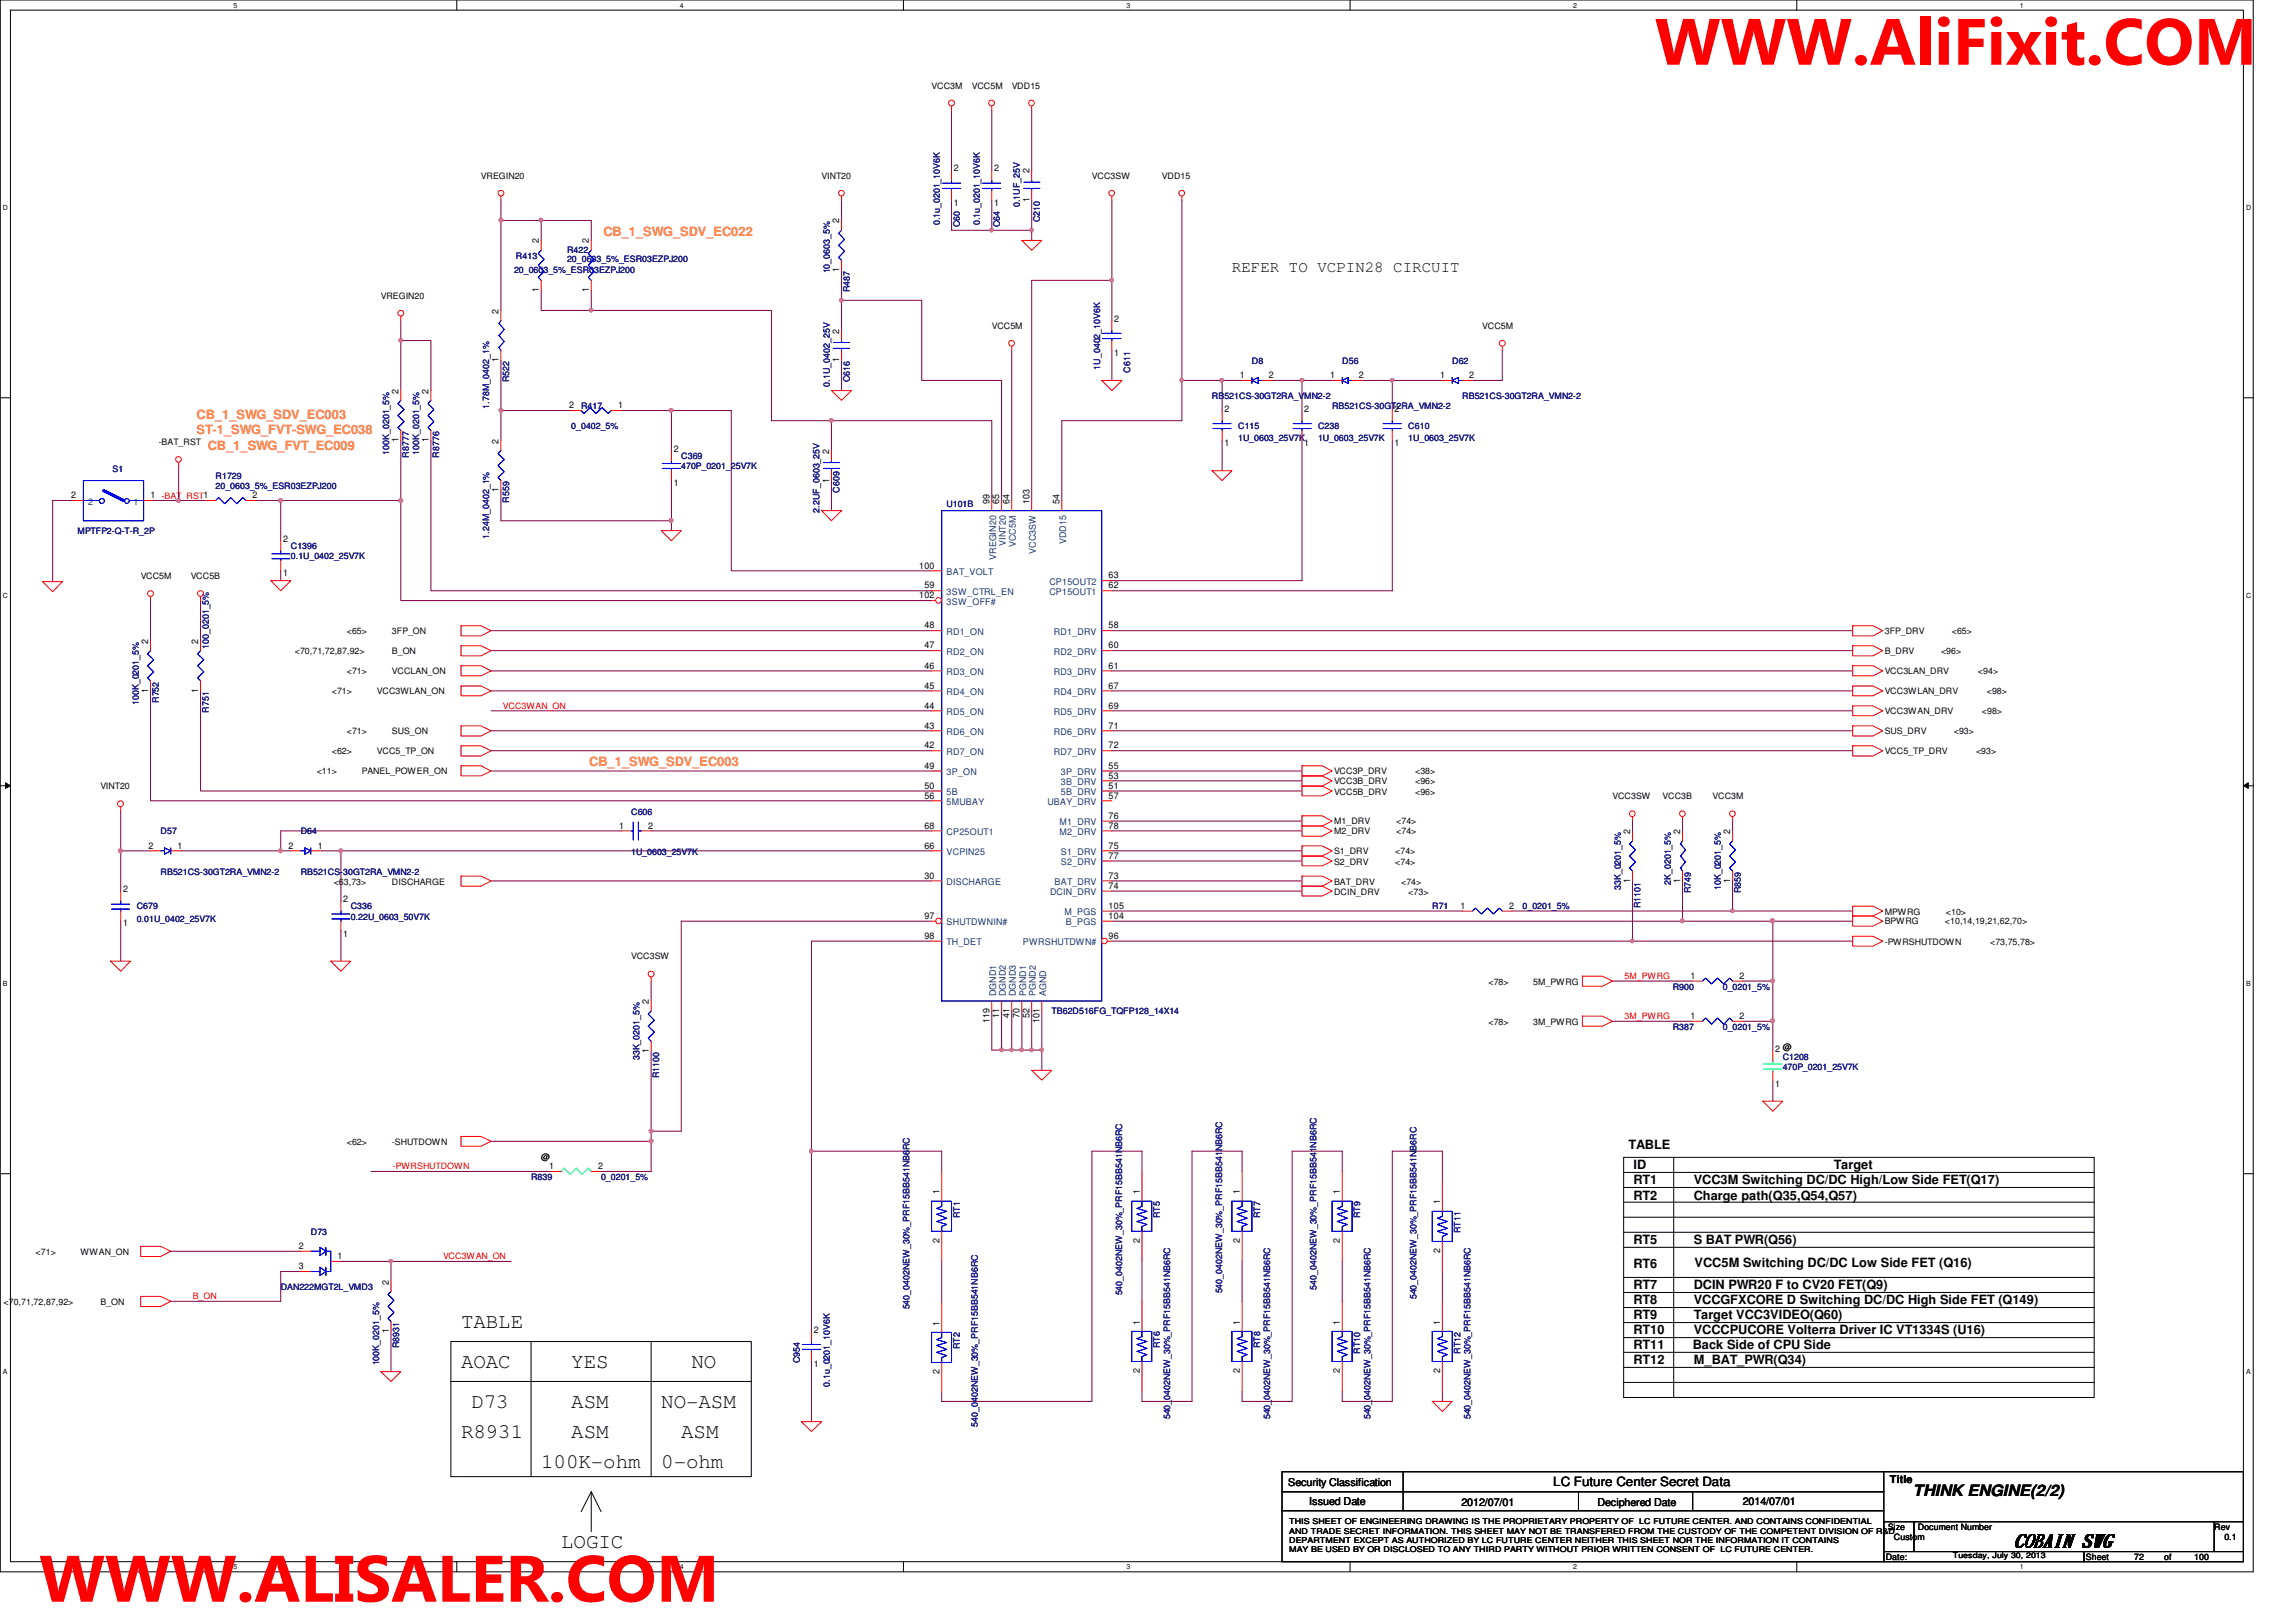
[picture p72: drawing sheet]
<svg xmlns="http://www.w3.org/2000/svg" width="297mm" height="210mm" viewBox="0 0 297 210" stroke-linecap="round" stroke-linejoin="round" font-family="sans-serif">
<defs><g id="words">
<g font-size="8.5" fill="#f00">
<text x="214.1" y="8.4">WWW.AliFixit.COM</text>
<text x="5.1" y="207.3">WWW.ALISALER.COM</text>
</g>
<g font-size="2.7">
<text x="59.6" y="171.9">TABLE</text>
<text x="59.6" y="177">AOAC</text>
<text x="73.9" y="177">YES</text>
<text x="89.4" y="177">NO</text>
<text x="61" y="182.2">D73</text>
<text x="73.9" y="182.2">ASM</text>
<text x="85.5" y="182.2">NO-ASM</text>
<text x="59.6" y="186.1">R8931</text>
<text x="70" y="190">100K-ohm</text>
<text x="73.9" y="186.1">ASM</text>
<text x="85.6" y="190">0-ohm</text>
<text x="88.1" y="186.1">ASM</text>
<text x="72.6" y="200.4">LOGIC</text>
</g>
<text font-size="2.4" x="260.5" y="200.2">COBAIN SWG</text>
<g font-size="2">
<text x="159.4" y="35.3">REFER TO VCPIN28 CIRCUIT</text>
<text x="247.5" y="193.6">THINK ENGINE(2/2)</text>
</g>
<g font-size="1.7" fill="#ff8000">
<text x="78.1" y="30.6">CB_1_SWG_SDV_EC022</text>
<text x="25.4" y="54.3">CB_1_SWG_SDV_EC003</text>
<text x="25.4" y="56.2">ST-1_SWG_FVT-SWG_EC038</text>
<text x="26.9" y="58.3">CB_1_SWG_FVT_EC009</text>
<text x="76.2" y="99.1">CB_1_SWG_SDV_EC003</text>
</g>
<g font-size="1.7">
<text x="210.7" y="148.7">TABLE</text>
<text x="211.3" y="153.2">RT1</text>
<text x="211.3" y="155.3">RT2</text>
<text x="211.3" y="151.3">ID</text>
<text x="219.1" y="153.2">VCC3M Switching DC/DC High/Low Side FET(Q17)</text>
<text x="219.1" y="155.3">Charge path(Q35,Q54,Q57)</text>
<text x="237.2" y="151.3">Target</text>
<text x="211.3" y="161">RT5</text>
<text x="219.1" y="161">S BAT PWR(Q56)</text>
<text x="211.3" y="166.8">RT7</text>
<text x="211.3" y="164.1">RT6</text>
<text x="219.1" y="166.8">DCIN PWR20 F to CV20 FET(Q9)</text>
<text x="219.2" y="164">VCC5M Switching DC/DC Low Side FET (Q16)</text>
<text x="211.3" y="168.8">RT8</text>
<text x="211.3" y="170.7">RT9</text>
<text x="211.3" y="172.7">RT10</text>
<text x="219.1" y="168.8">VCCGFXCORE D Switching DC/DC High Side FET (Q149)</text>
<text x="219.1" y="170.7">Target VCC3VIDEO(Q60)</text>
<text x="219.1" y="172.7">VCCCPUCORE Volterra Driver IC VT1334S (U16)</text>
<text x="211.3" y="176.5">RT12</text>
<text x="211.3" y="174.6">RT11</text>
<text x="219" y="174.6">Back Side of CPU Side</text>
<text x="219.1" y="176.5">M_BAT_PWR(Q34)</text>
<text x="201" y="192.3">LC Future Center Secret Data</text>
</g>
<g font-size="1.4">
<text x="244.5" y="191.9">Title</text>
<text x="166.7" y="192.3">Security Classification</text>
<text x="169.4" y="194.7">Issued Date</text>
<text x="189.1" y="194.9">2012/07/01</text>
<text x="206.7" y="194.9">Deciphered Date</text>
<text x="225.5" y="194.7">2014/07/01</text>
</g>
<g font-size="1.2">
<text x="123.4" y="22.2">2</text>
<text x="128.6" y="22.2">2</text>
<text x="133.2" y="22.4" transform="rotate(-90 133.2 22.4)">2</text>
<text x="108.6" y="28.9" transform="rotate(-90 108.6 28.9)">2</text>
<text x="123.4" y="26.6">1</text>
<text x="128.6" y="26.6">1</text>
<text x="133.2" y="26.2" transform="rotate(-90 133.2 26.2)">1</text>
<text x="69.7" y="31.5" transform="rotate(-90 69.7 31.5)">2</text>
<text x="76.2" y="31.5" transform="rotate(-90 76.2 31.5)">2</text>
<text x="108.6" y="35.2" transform="rotate(-90 108.6 35.2)">1</text>
<text x="64.5" y="40.6" transform="rotate(-90 64.5 40.6)">2</text>
<text x="69.7" y="37.8" transform="rotate(-90 69.7 37.8)">1</text>
<text x="76.2" y="37.8" transform="rotate(-90 76.2 37.8)">1</text>
<text x="144.1" y="41.6">2</text>
<text x="64.5" y="46.9" transform="rotate(-90 64.5 46.9)">1</text>
<text x="108.6" y="46.9" transform="rotate(-90 108.6 46.9)">1</text>
<text x="108.6" y="43.2" transform="rotate(-90 108.6 43.2)">2</text>
<text x="144.1" y="46.1">1</text>
<text x="51.6" y="50.9" transform="rotate(-90 51.6 50.9)">2</text>
<text x="55.5" y="50.9" transform="rotate(-90 55.5 50.9)">2</text>
<text x="73.6" y="52.8">2</text>
<text x="80" y="52.8">1</text>
<text x="158.4" y="53.3">2</text>
<text x="160.4" y="48.9">1</text>
<text x="164.2" y="48.9">2</text>
<text x="168.7" y="53.3">2</text>
<text x="172.1" y="48.9">1</text>
<text x="175.8" y="48.9">2</text>
<text x="180.4" y="53.3">2</text>
<text x="186.3" y="48.9">1</text>
<text x="190.1" y="48.9">2</text>
<text x="51.6" y="57.2" transform="rotate(-90 51.6 57.2)">1</text>
<text x="55.5" y="57.2" transform="rotate(-90 55.5 57.2)">1</text>
<text x="64.5" y="57.4" transform="rotate(-90 64.5 57.4)">2</text>
<text x="87.2" y="58.5">2</text>
<text x="107.3" y="58.7" transform="rotate(-90 107.3 58.7)">2</text>
<text x="158.4" y="57.7">1</text>
<text x="168.7" y="57.7">1</text>
<text x="180.4" y="57.7">1</text>
<text x="9.2" y="64.5">2</text>
<text x="19.5" y="64.5">1 -BAT_RST1</text>
<text x="32.7" y="64.5">2</text>
<text x="64.5" y="63.7" transform="rotate(-90 64.5 63.7)">1</text>
<text x="87.2" y="62.9">1</text>
<text x="107.3" y="62.4" transform="rotate(-90 107.3 62.4)">1</text>
<text x="128" y="65.2" transform="rotate(-90 128 65.2)">99</text>
<text x="129.3" y="65.2" transform="rotate(-90 129.3 65.2)">65</text>
<text x="130.6" y="65.2" transform="rotate(-90 130.6 65.2)">64</text>
<text x="133.2" y="65.2" transform="rotate(-90 133.2 65.2)">103</text>
<text x="137.1" y="65.2" transform="rotate(-90 137.1 65.2)">54</text>
<text x="36.6" y="70.1">2</text>
<text x="36.6" y="74.5">1</text>
<text x="118.9" y="73.6">100</text>
<text x="118.9" y="77.4">102</text>
<text x="119.6" y="76.2">59</text>
<text x="143.4" y="74.8">63</text>
<text x="143.4" y="76.2">62</text>
<text x="19.2" y="83.3" transform="rotate(-90 19.2 83.3)">2</text>
<text x="25.7" y="83.3" transform="rotate(-90 25.7 83.3)">2</text>
<text x="119.6" y="81.3">48</text>
<text x="119.6" y="83.9">47</text>
<text x="143.4" y="81.3">58</text>
<text x="143.4" y="83.9">60</text>
<text x="19.2" y="89.6" transform="rotate(-90 19.2 89.6)">1</text>
<text x="25.7" y="89.6" transform="rotate(-90 25.7 89.6)">1</text>
<text x="119.6" y="86.5">46</text>
<text x="119.6" y="89.1">45</text>
<text x="143.4" y="86.5">61</text>
<text x="143.4" y="89.1">67</text>
<text x="119.6" y="91.7">44</text>
<text x="119.6" y="94.3">43</text>
<text x="143.4" y="91.7">69</text>
<text x="143.4" y="94.3">71</text>
<text x="119.6" y="96.9">42</text>
<text x="119.6" y="99.5">49</text>
<text x="143.4" y="99.5">55</text>
<text x="143.4" y="100.8">53</text>
<text x="143.4" y="96.9">72</text>
<text x="80.1" y="107.2">1</text>
<text x="83.9" y="107.2">2</text>
<text x="119.6" y="102.1">50</text>
<text x="119.6" y="103.3">56</text>
<text x="119.6" y="107.2">68</text>
<text x="143.4" y="106">76</text>
<text x="143.4" y="107.2">78</text>
<text x="143.4" y="102.1">51</text>
<text x="143.4" y="103.3">57</text>
<text x="210.9" y="107.9" transform="rotate(-90 210.9 107.9)">2</text>
<text x="217.4" y="107.9" transform="rotate(-90 217.4 107.9)">2</text>
<text x="223.9" y="107.9" transform="rotate(-90 223.9 107.9)">2</text>
<text x="19.2" y="109.8">2</text>
<text x="23" y="109.8">1</text>
<text x="37.3" y="109.8">2</text>
<text x="41.1" y="109.8">1</text>
<text x="119.6" y="109.8">66</text>
<text x="119.6" y="113.7">30</text>
<text x="143.4" y="113.7">73</text>
<text x="143.4" y="109.8">75</text>
<text x="143.4" y="111.1">77</text>
<text x="15.9" y="119.9">1</text>
<text x="15.9" y="115.4">2</text>
<text x="44.4" y="116.8">2</text>
<text x="119.6" y="118.9">97</text>
<text x="143.4" y="117.6">105</text>
<text x="143.4" y="118.9">104</text>
<text x="143.4" y="115">74</text>
<text x="188.9" y="117.6">1</text>
<text x="195.2" y="117.6">2</text>
<text x="210.9" y="114.3" transform="rotate(-90 210.9 114.3)">1</text>
<text x="217.4" y="114.3" transform="rotate(-90 217.4 114.3)">1</text>
<text x="223.9" y="114.3" transform="rotate(-90 223.9 114.3)">1</text>
<text x="44.4" y="121.2">1</text>
<text x="119.6" y="121.5">98</text>
<text x="143.4" y="121.5">96</text>
<text x="83.9" y="130" transform="rotate(-90 83.9 130)">2</text>
<text x="129.3" y="131.7" transform="rotate(-90 129.3 131.7)">11</text>
<text x="130.6" y="131.7" transform="rotate(-90 130.6 131.7)">41</text>
<text x="131.9" y="131.7" transform="rotate(-90 131.9 131.7)">70</text>
<text x="133.2" y="131.7" transform="rotate(-90 133.2 131.7)">52</text>
<text x="218.7" y="131.9">1</text>
<text x="218.7" y="126.7">1</text>
<text x="225" y="131.9">2</text>
<text x="225" y="126.7">2</text>
<text x="83.9" y="136.3" transform="rotate(-90 83.9 136.3)">1</text>
<text x="128" y="132.3" transform="rotate(-90 128 132.3)">119</text>
<text x="134.5" y="132.3" transform="rotate(-90 134.5 132.3)">101</text>
<text x="229.7" y="136.2">2</text>
<text x="229.7" y="140.6">1</text>
<text x="71" y="151.3">1</text>
<text x="77.4" y="151.3">2</text>
<text x="121.5" y="154.6" transform="rotate(-90 121.5 154.6)">1</text>
<text x="147.4" y="154.6" transform="rotate(-90 147.4 154.6)">1</text>
<text x="160.4" y="154.6" transform="rotate(-90 160.4 154.6)">1</text>
<text x="173.4" y="154.6" transform="rotate(-90 173.4 154.6)">1</text>
<text x="186.3" y="155.9" transform="rotate(-90 186.3 155.9)">1</text>
<text x="38.6" y="161.6">2</text>
<text x="121.5" y="160.9" transform="rotate(-90 121.5 160.9)">2</text>
<text x="147.4" y="160.9" transform="rotate(-90 147.4 160.9)">2</text>
<text x="160.4" y="160.9" transform="rotate(-90 160.4 160.9)">2</text>
<text x="173.4" y="160.9" transform="rotate(-90 173.4 160.9)">2</text>
<text x="38.6" y="164.3">3</text>
<text x="43.7" y="162.9">1</text>
<text x="50.3" y="166.2" transform="rotate(-90 50.3 166.2)">2</text>
<text x="186.3" y="162.2" transform="rotate(-90 186.3 162.2)">2</text>
<text x="50.3" y="172.6" transform="rotate(-90 50.3 172.6)">1</text>
<text x="105.3" y="172.5">2</text>
<text x="121.5" y="171.5" transform="rotate(-90 121.5 171.5)">1</text>
<text x="147.4" y="171.4" transform="rotate(-90 147.4 171.4)">1</text>
<text x="160.4" y="171.4" transform="rotate(-90 160.4 171.4)">1</text>
<text x="173.4" y="171.4" transform="rotate(-90 173.4 171.4)">1</text>
<text x="186.3" y="171.4" transform="rotate(-90 186.3 171.4)">1</text>
<text x="105.3" y="176.9">1</text>
<text x="121.5" y="177.8" transform="rotate(-90 121.5 177.8)">2</text>
<text x="147.4" y="177.7" transform="rotate(-90 147.4 177.7)">2</text>
<text x="160.4" y="177.7" transform="rotate(-90 160.4 177.7)">2</text>
<text x="173.4" y="177.7" transform="rotate(-90 173.4 177.7)">2</text>
<text x="186.3" y="177.7" transform="rotate(-90 186.3 177.7)">2</text>
</g>
<g font-size="1.2" fill="#004080">
<text x="11.4" y="65.3">2</text>
<text x="17.3" y="65.3">1</text>
<text x="130.1" y="70.7" transform="rotate(-90 130.1 70.7)">VINT20</text>
<text x="131.4" y="70.8" transform="rotate(-90 131.4 70.8)">VCC5M</text>
<text x="134" y="71.7" transform="rotate(-90 134 71.7)">VCC3SW</text>
<text x="137.9" y="70.4" transform="rotate(-90 137.9 70.4)">VDD15</text>
<text x="122.5" y="74.4">BAT_VOLT</text>
<text x="122.5" y="77">3SW_CTRL_EN</text>
<text x="128.9" y="72.4" transform="rotate(-90 128.9 72.4)">VREGIN20</text>
<text x="135.8" y="75.7">CP15OUT2</text>
<text x="135.8" y="77">CP15OUT1</text>
<text x="122.5" y="78.3">3SW_OFF#</text>
<text x="122.5" y="82.2">RD1_ON</text>
<text x="136.4" y="82.2">RD1_DRV</text>
<text x="122.5" y="84.8">RD2_ON</text>
<text x="122.5" y="87.4">RD3_ON</text>
<text x="122.5" y="90">RD4_ON</text>
<text x="136.4" y="84.8">RD2_DRV</text>
<text x="136.4" y="87.4">RD3_DRV</text>
<text x="136.4" y="90">RD4_DRV</text>
<text x="122.5" y="92.5">RD5_ON</text>
<text x="122.5" y="95.1">RD6_ON</text>
<text x="136.4" y="92.5">RD5_DRV</text>
<text x="136.4" y="95.1">RD6_DRV</text>
<text x="122.5" y="97.7">RD7_ON</text>
<text x="122.5" y="100.3">3P_ON</text>
<text x="136.4" y="97.7">RD7_DRV</text>
<text x="137.2" y="100.3">3P_DRV</text>
<text x="137.2" y="101.6">3B_DRV</text>
<text x="122.5" y="102.9">5B</text>
<text x="122.5" y="104.2">5MUBAY</text>
<text x="135.5" y="104.2">UBAY_DRV</text>
<text x="137.1" y="106.8">M1_DRV</text>
<text x="137.2" y="102.9">5B_DRV</text>
<text x="122.5" y="108.1">CP25OUT1</text>
<text x="122.5" y="110.7">VCPIN25</text>
<text x="137.1" y="108.1">M2_DRV</text>
<text x="137.2" y="110.7">S1_DRV</text>
<text x="137.2" y="112">S2_DRV</text>
<text x="122.5" y="114.6">DISCHARGE</text>
<text x="122.5" y="119.8">SHUTDWNIN#</text>
<text x="135.8" y="115.9">DCIN_DRV</text>
<text x="136.4" y="114.6">BAT_DRV</text>
<text x="137.7" y="118.4">M_PGS</text>
<text x="137.9" y="119.8">B_PGS</text>
<text x="122.5" y="122.3">TH_DET</text>
<text x="132.3" y="122.3">PWRSHUTDWN#</text>
<text x="128.9" y="128.9" transform="rotate(-90 128.9 128.9)">DGND1</text>
<text x="130.1" y="128.9" transform="rotate(-90 130.1 128.9)">DGND2</text>
<text x="131.4" y="128.9" transform="rotate(-90 131.4 128.9)">DGND3</text>
<text x="132.8" y="128.9" transform="rotate(-90 132.8 128.9)">PGND1</text>
<text x="134" y="128.9" transform="rotate(-90 134 128.9)">PGND2</text>
<text x="135.3" y="128.9" transform="rotate(-90 135.3 128.9)">AGND</text>
</g>
<g font-size="1.1">
<text x="120.5" y="11.5">VCC3M</text>
<text x="125.7" y="11.5">VCC5M</text>
<text x="130.9" y="11.5">VDD15</text>
<text x="62.2" y="23.2">VREGIN20</text>
<text x="106.3" y="23.2">VINT20</text>
<text x="141.3" y="23.2">VCC3SW</text>
<text x="150.3" y="23.2">VDD15</text>
<text x="49.3" y="38.7">VREGIN20</text>
<text x="128.3" y="42.6">VCC5M</text>
<text x="191.8" y="42.6">VCC5M</text>
<text x="20.5" y="57.6">-BAT_RST</text>
<text x="18.2" y="75">VCC5M</text>
<text x="24.7" y="75">VCC5B</text>
<text x="44.9" y="82.1">&lt;65&gt;</text>
<text x="50.7" y="82.1">3FP_ON</text>
<text x="243.8" y="82.1">3FP_DRV</text>
<text x="252.5" y="82.1">&lt;65&gt;</text>
<text x="38.1" y="84.7">&lt;70,71,72,87,92&gt;</text>
<text x="42.9" y="89.9">&lt;71&gt;</text>
<text x="44.9" y="87.2">&lt;71&gt;</text>
<text x="48.8" y="89.9">VCC3WLAN_ON</text>
<text x="50.7" y="84.7">B_ON</text>
<text x="50.7" y="87.2">VCCLAN_ON</text>
<text x="243.8" y="84.7">B_DRV</text>
<text x="243.8" y="87.2">VCC3LAN_DRV</text>
<text x="243.8" y="89.9">VCC3WLAN_DRV</text>
<text x="251.1" y="84.7">&lt;96&gt;</text>
<text x="255.9" y="87.2">&lt;94&gt;</text>
<text x="257" y="89.9">&lt;98&gt;</text>
<text x="44.9" y="95">&lt;71&gt;</text>
<text x="50.7" y="95">SUS_ON</text>
<text x="243.8" y="92.5">VCC3WAN_DRV</text>
<text x="243.8" y="95">SUS_DRV</text>
<text x="252.8" y="95">&lt;93&gt;</text>
<text x="256.4" y="92.5">&lt;98&gt;</text>
<text x="41" y="100.2">&lt;11&gt;</text>
<text x="42.9" y="97.6">&lt;62&gt;</text>
<text x="46.8" y="100.2">PANEL_POWER_ON</text>
<text x="48.8" y="97.6">VCC5_TP_ON</text>
<text x="172.6" y="101.5">VCC3B_DRV</text>
<text x="172.6" y="100.2">VCC3P_DRV</text>
<text x="183.1" y="101.5">&lt;96&gt;</text>
<text x="183.1" y="100.2">&lt;38&gt;</text>
<text x="243.8" y="97.6">VCC5_TP_DRV</text>
<text x="255.6" y="97.6">&lt;93&gt;</text>
<text x="13" y="102.2">VINT20</text>
<text x="172.6" y="102.8">VCC5B_DRV</text>
<text x="172.6" y="106.7">M1_DRV</text>
<text x="172.6" y="108">M2_DRV</text>
<text x="180.6" y="106.7">&lt;74&gt;</text>
<text x="180.6" y="108">&lt;74&gt;</text>
<text x="183.1" y="102.8">&lt;96&gt;</text>
<text x="208.6" y="103.5">VCC3SW</text>
<text x="215.1" y="103.5">VCC3B</text>
<text x="221.6" y="103.5">VCC3M</text>
<text x="172.6" y="110.6">S1_DRV</text>
<text x="172.6" y="111.9">S2_DRV</text>
<text x="180.5" y="110.6">&lt;74&gt;</text>
<text x="180.5" y="111.9">&lt;74&gt;</text>
<text x="43.2" y="114.5">&lt;63,73&gt;</text>
<text x="50.7" y="114.5">DISCHARGE</text>
<text x="172.6" y="114.5">BAT_DRV</text>
<text x="172.6" y="115.8">DCIN_DRV</text>
<text x="181.3" y="114.5">&lt;74&gt;</text>
<text x="182.2" y="115.8">&lt;73&gt;</text>
<text x="243.8" y="118.4">MPWRG</text>
<text x="243.8" y="119.6">BPWRG</text>
<text x="251.6" y="119.6">&lt;10,14,19,21,62,70&gt;</text>
<text x="251.8" y="118.4">&lt;10&gt;</text>
<text x="81.7" y="124.2">VCC3SW</text>
<text x="243.8" y="122.3">-PWRSHUTDOWN</text>
<text x="257.5" y="122.3">&lt;73,75,78&gt;</text>
<text x="192.6" y="127.4">&lt;78&gt;</text>
<text x="198.4" y="127.4">5M_PWRG</text>
<text x="192.6" y="132.6">&lt;78&gt;</text>
<text x="198.4" y="132.6">3M_PWRG</text>
<text x="230.6" y="135.8">@</text>
<text x="44.9" y="148.2">&lt;62&gt;</text>
<text x="50.7" y="148.2">-SHUTDOWN</text>
<text x="70" y="150.1">@</text>
<text x="4.6" y="162.4">&lt;71&gt;</text>
<text x="10.4" y="162.4">WWAN_ON</text>
<text x=".5" y="168.9">&lt;70,71,72,87,92&gt;</text>
<text x="13" y="168.9">B_ON</text>
<text x="244" y="201.9">Date:</text>
<text x="244.2" y="198">Size</text>
<text x="245" y="199.3">Custom</text>
<text x="248.1" y="198">Document Number</text>
<text x="269.9" y="201.9">Sheet</text>
<text x="276.1" y="201.9">72</text>
<text x="280" y="201.9">of</text>
<text x="283.9" y="201.9">100</text>
<text x="286.5" y="198">Rev</text>
<text x="287.8" y="199.3">0.1</text>
</g>
<g font-size="1.1" fill="#000080">
<text x="121.6" y="29.2" transform="rotate(-90 121.6 29.2)">0.1u_0201_10V6K</text>
<text x="124.2" y="29.4" transform="rotate(-90 124.2 29.4)">C60</text>
<text x="126.8" y="29.2" transform="rotate(-90 126.8 29.2)">0.1u_0201_10V6K</text>
<text x="129.4" y="29.4" transform="rotate(-90 129.4 29.4)">C64</text>
<text x="131.9" y="26.8" transform="rotate(-90 131.9 26.8)">0.1UF_25V</text>
<text x="134.5" y="28.8" transform="rotate(-90 134.5 28.8)">C210</text>
<text x="66.5" y="35.3">20_0603_5%_ESR03EZPJ200</text>
<text x="66.8" y="33.5">R413</text>
<text x="73.4" y="32.7">R422</text>
<text x="73.4" y="33.9">20_0603_5%_ESR03EZPJ200</text>
<text x="107.4" y="35.4" transform="rotate(-90 107.4 35.4)">10_0603_5%</text>
<text x="109.9" y="37.8" transform="rotate(-90 109.9 37.8)">R487</text>
<text x="142.3" y="47.8" transform="rotate(-90 142.3 47.8)">1U_0402_10V6K</text>
<text x="162" y="47.1">D8</text>
<text x="173.6" y="47.1">D56</text>
<text x="187.9" y="47.1">D62</text>
<text x="63.3" y="52.9" transform="rotate(-90 63.3 52.9)">1.78M_0402_1%</text>
<text x="65.9" y="49.5" transform="rotate(-90 65.9 49.5)">R522</text>
<text x="75.2" y="52.9">R417</text>
<text x="107.4" y="50" transform="rotate(-90 107.4 50)">0.1U_0402_25V</text>
<text x="109.9" y="49.5" transform="rotate(-90 109.9 49.5)">C616</text>
<text x="146.2" y="48.2" transform="rotate(-90 146.2 48.2)">C611</text>
<text x="156.8" y="51.6">RB521CS-30GT2RA_VMN2-2</text>
<text x="172.3" y="52.9">RB521CS-30GT2RA_VMN2-2</text>
<text x="189.2" y="51.6">RB521CS-30GT2RA_VMN2-2</text>
<text x="50.3" y="58.8" transform="rotate(-90 50.3 58.8)">100K_0201_5%</text>
<text x="52.9" y="59.2" transform="rotate(-90 52.9 59.2)">R8777</text>
<text x="54.2" y="58.8" transform="rotate(-90 54.2 58.8)">100K_0201_5%</text>
<text x="56.8" y="59.2" transform="rotate(-90 56.8 59.2)">R8776</text>
<text x="73.9" y="55.5">0_0402_5%</text>
<text x="88.1" y="59.4">C369</text>
<text x="160.2" y="55.5">C115</text>
<text x="160.2" y="57.1">1U_0603_25V7K</text>
<text x="170.5" y="55.5">C238</text>
<text x="170.5" y="57.1">1U_0603_25V7K</text>
<text x="182.2" y="55.5">C610</text>
<text x="182.2" y="57.1">1U_0603_25V7K</text>
<text x="14.6" y="61.1">S1</text>
<text x="27.9" y="62">R1729</text>
<text x="27.9" y="63.3">20_0603_5%_ESR03EZPJ200</text>
<text x="65.9" y="65.1" transform="rotate(-90 65.9 65.1)">R559</text>
<text x="88.1" y="60.7">470P_0201_25V7K</text>
<text x="108.6" y="63.8" transform="rotate(-90 108.6 63.8)">C609</text>
<text x="122.5" y="65.6">U101B</text>
<text x="10" y="69.1">MPTFP2-Q-T-R_2P</text>
<text x="37.6" y="71.1">C1396</text>
<text x="63.3" y="69.7" transform="rotate(-90 63.3 69.7)">1.24M_0402_1%</text>
<text x="106" y="66.3" transform="rotate(-90 106 66.3)">2.2UF_0603_25V</text>
<text x="37.6" y="72.3">0.1U_0402_25V7K</text>
<text x="27" y="83.9" transform="rotate(-90 27 83.9)">100_0201_5%</text>
<text x="17.9" y="91.2" transform="rotate(-90 17.9 91.2)">100K_0201_5%</text>
<text x="20.5" y="91" transform="rotate(-90 20.5 91)">R752</text>
<text x="27" y="92.2" transform="rotate(-90 27 92.2)">R751</text>
<text x="20.8" y="108">D57</text>
<text x="38.9" y="108">D64</text>
<text x="81.7" y="105.4">C606</text>
<text x="20.8" y="113.3">RB521CS-30GT2RA_VMN2-2</text>
<text x="38.9" y="113.3">RB521CS-30GT2RA_VMN2-2</text>
<text x="81.7" y="110.7">1U_0603_25V7K</text>
<text x="17.7" y="117.7">C679</text>
<text x="17.7" y="119.3">0.01U_0402_25V7K</text>
<text x="45.4" y="117.7">C336</text>
<text x="45.4" y="119">0.22U_0603_50V7K</text>
<text x="185.3" y="117.7">R71</text>
<text x="197" y="117.7">0_0201_5%</text>
<text x="209.7" y="115.2" transform="rotate(-90 209.7 115.2)">33K_0201_5%</text>
<text x="212.3" y="117.5" transform="rotate(-90 212.3 117.5)">R1101</text>
<text x="216.2" y="114.5" transform="rotate(-90 216.2 114.5)">2K_0201_5%</text>
<text x="218.7" y="115.6" transform="rotate(-90 218.7 115.6)">R749</text>
<text x="222.6" y="115.2" transform="rotate(-90 222.6 115.2)">10K_0201_5%</text>
<text x="225.2" y="115.6" transform="rotate(-90 225.2 115.6)">R859</text>
<text x="136.1" y="131.2">TB62D516FG_TQFP128_14X14</text>
<text x="216.4" y="128.1">R900</text>
<text x="222.9" y="128.1">0_0201_5%</text>
<text x="82.7" y="137.2" transform="rotate(-90 82.7 137.2)">33K_0201_5%</text>
<text x="216.4" y="133.3">R387</text>
<text x="222.9" y="133.3">0_0201_5%</text>
<text x="230.6" y="137.1">C1208</text>
<text x="85.3" y="139.5" transform="rotate(-90 85.3 139.5)">R1100</text>
<text x="230.6" y="138.4">470P_0201_25V7K</text>
<text x="68.7" y="152.7">R839</text>
<text x="77.8" y="152.7">0_0201_5%</text>
<text x="40.2" y="159.8">D73</text>
<text x="124.2" y="157.6" transform="rotate(-90 124.2 157.6)">RT1</text>
<text x="150.1" y="157.6" transform="rotate(-90 150.1 157.6)">RT5</text>
<text x="163" y="157.6" transform="rotate(-90 163 157.6)">RT7</text>
<text x="176" y="157.6" transform="rotate(-90 176 157.6)">RT9</text>
<text x="188.9" y="159.6" transform="rotate(-90 188.9 159.6)">RT11</text>
<text x="36.3" y="166.9">DAN222MGT2L_VMD3</text>
<text x="145.2" y="167.6" transform="rotate(-90 145.2 167.6)">540_0402NEW_30%_PRF15BB541NB6RC</text>
<text x="158.1" y="167.4" transform="rotate(-90 158.1 167.4)">540_0402NEW_30%_PRF15BB541NB6RC</text>
<text x="170.3" y="166.9" transform="rotate(-90 170.3 166.9)">540_0402NEW_30%_PRF15BB541NB6RC</text>
<text x="117.7" y="169.5" transform="rotate(-90 117.7 169.5)">540_0402NEW_30%_PRF15BB541NB6RC</text>
<text x="183.3" y="168.1" transform="rotate(-90 183.3 168.1)">540_0402NEW_30%_PRF15BB541NB6RC</text>
<text x="49.1" y="176.7" transform="rotate(-90 49.1 176.7)">100K_0201_5%</text>
<text x="51.6" y="174.5" transform="rotate(-90 51.6 174.5)">R8931</text>
<text x="103.5" y="176.4" transform="rotate(-90 103.5 176.4)">C954</text>
<text x="107.4" y="179.5" transform="rotate(-90 107.4 179.5)">0.1u_0201_10V6K</text>
<text x="124.2" y="174.6" transform="rotate(-90 124.2 174.6)">RT2</text>
<text x="150.1" y="174.5" transform="rotate(-90 150.1 174.5)">RT6</text>
<text x="163" y="174.5" transform="rotate(-90 163 174.5)">RT8</text>
<text x="176" y="175.2" transform="rotate(-90 176 175.2)">RT10</text>
<text x="188.9" y="175.2" transform="rotate(-90 188.9 175.2)">RT12</text>
<text x="126.5" y="184.6" transform="rotate(-90 126.5 184.6)">540_0402NEW_30%_PRF15BB541NB6RC</text>
<text x="151.4" y="183.7" transform="rotate(-90 151.4 183.7)">540_0402NEW_30%_PRF15BB541NB6RC</text>
<text x="164.3" y="183.7" transform="rotate(-90 164.3 183.7)">540_0402NEW_30%_PRF15BB541NB6RC</text>
<text x="177.3" y="183.7" transform="rotate(-90 177.3 183.7)">540_0402NEW_30%_PRF15BB541NB6RC</text>
<text x="190.2" y="183.7" transform="rotate(-90 190.2 183.7)">540_0402NEW_30%_PRF15BB541NB6RC</text>
</g>
<g font-size="1.1" fill="#f00">
<text x="65.1" y="91.7">VCC3WAN_ON</text>
<text x="210.2" y="126.7">5M_PWRG</text>
<text x="210.2" y="131.9">3M_PWRG</text>
<text x="50.8" y="151.3">-PWRSHUTDOWN</text>
<text x="57.3" y="163">VCC3WAN_ON</text>
<text x="24.9" y="168.1">B_ON</text>
</g>
<text font-size="1.1" fill="#fff" x="186.9" y="166.2">N30384043</text>
<g font-size="1">
<text x="166.8" y="197.3">THIS SHEET OF ENGINEERING DRAWING IS THE PROPRIETARY PROPERTY OF LC FUTURE CENTER. AND CONTAINS CONFIDENTIAL</text>
<text x="166.8" y="198.5">AND TRADE SECRET INFORMATION. THIS SHEET MAY NOT BE TRANSFERED FROM THE CUSTODY OF THE COMPETENT DIVISION OF R&amp;D</text>
<text x="166.8" y="199.6">DEPARTMENT EXCEPT AS AUTHORIZED BY LC FUTURE CENTER NEITHER THIS SHEET NOR THE INFORMATION IT CONTAINS</text>
<text x="166.8" y="200.8">MAY BE USED BY OR DISCLOSED TO ANY THIRD PARTY WITHOUT PRIOR WRITTEN CONSENT OF LC FUTURE CENTER.</text>
<text x="252.6" y="201.7">Tuesday, July 30, 2013</text>
</g>
<g font-size=".9">
<text x="30.2" y="1">5</text>
<text x="88" y="1">4</text>
<text x="145.8" y="1">3</text>
<text x="203.5" y="1">2</text>
<text x="261.3" y="1">1</text>
<text x=".4" y="27.2">D</text>
<text x="290.6" y="27.2">D</text>
<text x=".4" y="77.3">C</text>
<text x="290.6" y="77.3">C</text>
<text x=".4" y="127.6">B</text>
<text x="290.6" y="127.6">B</text>
<text x=".4" y="177.8">A</text>
<text x="290.6" y="177.8">A</text>
<text x="30.2" y="203.1">5</text>
<text x="88" y="203.1">4</text>
<text x="145.8" y="203.1">3</text>
<text x="203.5" y="203.1">2</text>
<text x="261.3" y="203.1">1</text>
</g>
</g></defs>
<path d="M0 0h291.5v203.4h-291.5zM1.4 1.3h288.8v200.8h-288.8z" fill="none" stroke="#000" stroke-width=".13"/>
<g fill="#fff">
<path d="M30.2 .2h.5v1h-.5z"/>
<path d="M30.2 202.3h.5v1h-.5z"/>
</g>
<path d="M59.1 0v1.3M59.1 202.1v1.3" fill="none" stroke="#000" stroke-width=".13"/>
<g fill="#fff">
<path d="M88 .2h.5v1h-.5z"/>
<path d="M88 202.3h.5v1h-.5z"/>
</g>
<path d="M116.9 0v1.3M116.9 202.1v1.3" fill="none" stroke="#000" stroke-width=".13"/>
<g fill="#fff">
<path d="M145.7 .2h.6v1h-.6z"/>
<path d="M145.7 202.3h.6v1h-.6z"/>
</g>
<path d="M174.7 0v1.3M174.7 202.1v1.3" fill="none" stroke="#000" stroke-width=".13"/>
<g fill="#fff">
<path d="M203.5 .2h.5v1h-.5z"/>
<path d="M203.5 202.3h.5v1h-.5z"/>
</g>
<path d="M232.4 0v1.3M232.4 202.1v1.3" fill="none" stroke="#000" stroke-width=".13"/>
<g fill="#fff">
<path d="M261.3 .2h.5v1h-.5z"/>
<path d="M261.3 202.3h.5v1h-.5z"/>
<path d="M.4 26.4h.6v1h-.6z"/>
<path d="M290.6 26.4h.6v1h-.6z"/>
<path d="M.4 76.5h.6v1.1h-.6z"/>
<path d="M290.6 76.5h.6v1.1h-.6z"/>
</g>
<path d="M0 51.5h1.4M290.2 51.5h1.3" fill="none" stroke="#000" stroke-width=".13"/>
<g fill="#fff">
<path d="M.4 126.7h.6v1.1h-.6z"/>
<path d="M290.6 126.7h.6v1.1h-.6z"/>
</g>
<path d="M0 101.7h1.4M.7 101.3l.7 .4-.7 .3zM290.2 101.7h1.3M290.2 101.7l.7-.4v.7z" fill="none" stroke="#000" stroke-width=".13"/>
<path d="M.7 101.3l.7 .4-.7 .3zM290.2 101.7l.7-.4v.7z" fill="#000"/>
<g fill="#fff">
<path d="M.4 177h.5v1h-.5z"/>
<path d="M290.6 177h.5v1h-.5z"/>
</g>
<g fill="none" stroke="#000" stroke-width=".13">
<path d="M0 151.9h1.4M210.1 151.7h60.8M210.1 153.7h60.8M210.1 155.6h60.8M210.1 157.5h60.8M210.1 159.5h60.8M210.1 149.8h60.8v31h-60.8zM216.5 149.8v31M290.2 151.9h1.3M58.3 178.8h38.9M58.3 173.6h38.9v17.5h-38.9zM68.7 173.6v17.5"/>
<path d="M84.2 173.6v17.5M210.1 161.4h60.8M210.1 165.3h60.8M210.1 167.3h60.8M210.1 169.2h60.8M210.1 171.2h60.8M210.1 173.1h60.8M210.1 175h60.8M210.1 177h60.8M210.1 178.9h60.8M76.5 193v5.2M76.5 193l-1.3 2.6"/>
<path d="M76.5 193l1.3 2.6"/>
</g>
<g fill="none" stroke="#800040" stroke-width=".13">
<path d="M152.9 54.4h-15.5v10.4M180.1 49.2v3.9M194.3 45.3v3.9M25.9 77.7v5.2M25.9 89.4v13h94.6M143.8 99.8h24.6M143.8 81.6h95.9M143.8 84.2h95.9M143.8 86.8h95.9M143.8 101h24.6M143.8 102.4h24.6M143.8 106.3h24.6"/>
<path d="M143.8 107.5h24.6M143.8 114h24.6M143.8 115.3h24.6M143.8 117.9h45.4M217.7 106.3v1.2M224.2 106.3v1.2M229.4 119.2h10.3M208.6 127h10.4M208.6 132.2h10.4M225.5 127h3.9"/>
</g>
<path d="M179.9 49h.4v.2v.2h-.2h-.2z" fill-rule="evenodd" fill="#f0f"/>
<path d="M179.9 49h.4v.2v.2h-.2h-.2z" fill="none" stroke="#f0f" stroke-width=".13"/>
<path d="M168.4 49.2v3.9M180.1 49.2h6.5" fill="none" stroke="#800040" stroke-width=".13"/>
<circle cx="168.4" cy="49.2" r=".25" fill="#f0f"/>
<circle cx="168.4" cy="49.2" r=".25" fill="none" stroke="#f0f" stroke-width=".13"/>
<path d="M158.1 49.2v3.9" fill="none" stroke="#800040" stroke-width=".13"/>
<circle cx="158.1" cy="49.2" r=".25" fill="#f0f"/>
<circle cx="158.1" cy="49.2" r=".25" fill="none" stroke="#f0f" stroke-width=".13"/>
<path d="M152.9 49.2h5.2" fill="none" stroke="#800040" stroke-width=".13"/>
<path d="M152.7 49h.3l.1 .2-.1 .2h-.1h-.2z" fill-rule="evenodd" fill="#f0f"/>
<path d="M152.7 49h.3l.1 .2-.1 .2h-.1h-.2z" fill="none" stroke="#f0f" stroke-width=".13"/>
<path d="M123.1 14.3v7.8M128.3 14.3v7.8M133.5 14.3v7.8M123.1 25.9v3.9M128.3 29.8h5.2M133.5 36.3v28.5M152.9 25.9v23.3M130.9 45.3v19.5M143.8 45.3v3.9M158.1 57v3.9M168.4 57v18.1h-24.6M180.1 57v19.5h-36.3" fill="none" stroke="#800040" stroke-width=".13"/>
<path d="M133.3 29.6h.3l.1 .2-.1 .1-.2 .1-.1-.1z" fill-rule="evenodd" fill="#f0f"/>
<path d="M133.3 29.6h.3l.1 .2-.1 .1-.2 .1-.1-.1z" fill="none" stroke="#f0f" stroke-width=".13"/>
<path d="M128.1 29.6h.3l.1 .2-.1 .1-.1 .1-.2-.1z" fill-rule="evenodd" fill="#f0f"/>
<path d="M128.1 29.6h.3l.1 .2-.1 .1-.1 .1-.2-.1z" fill="none" stroke="#f0f" stroke-width=".13"/>
<path d="M108.9 38.9v3.9M128.3 25.9v3.9M133.5 25.9v5.2" fill="none" stroke="#800040" stroke-width=".13"/>
<path d="M108.7 38.7l.1-.1 .3 .1-.1 .3-.2 .1-.1-.1z" fill-rule="evenodd" fill="#f0f"/>
<path d="M108.7 38.7l.1-.1 .3 .1-.1 .3-.2 .1-.1-.1z" fill="none" stroke="#f0f" stroke-width=".13"/>
<path d="M108.9 38.9h10.3v10.3h10.4v15.6M108.9 25.9v2.6M108.9 46.7v3.8M229.4 132.2v3.8" fill="none" stroke="#800040" stroke-width=".13"/>
<circle cx="229.3" cy="132.1" r=".26" fill="#f0f"/>
<circle cx="229.3" cy="132.1" r=".26" fill="none" stroke="#f0f" stroke-width=".13"/>
<path d="M217.7 119.2h11.7" fill="none" stroke="#800040" stroke-width=".13"/>
<circle cx="229.3" cy="119.2" r=".26" fill="#f0f"/>
<circle cx="229.3" cy="119.2" r=".26" fill="none" stroke="#f0f" stroke-width=".13"/>
<path d="M108.9 35v3.9M143.8 36.3v5.2M211.2 106.3v1.2M211.2 121.8h28.5M225.5 132.2h3.9" fill="none" stroke="#800040" stroke-width=".13"/>
<path d="M211 121.6h.3l.1 .2-.1 .1-.1 .1-.2-.1z" fill-rule="evenodd" fill="#f0f"/>
<path d="M211 121.6h.3l.1 .2-.1 .1-.1 .1-.2-.1z" fill="none" stroke="#f0f" stroke-width=".13"/>
<path d="M64.8 25.9v2.6M123.1 29.8h5.2M64.8 53.1v3.9M105 121.8h15.5M105 149h16.8M105 176.2v7.8" fill="none" stroke="#800040" stroke-width=".13"/>
<circle cx="64.8" cy="53.1" r=".25" fill="#f0f"/>
<circle cx="64.8" cy="53.1" r=".25" fill="none" stroke="#f0f" stroke-width=".13"/>
<path d="M64.8 67.4h22.1v1.3" fill="none" stroke="#800040" stroke-width=".13"/>
<circle cx="86.8" cy="67.4" r=".26" fill="#f0f"/>
<circle cx="86.8" cy="67.4" r=".26" fill="none" stroke="#f0f" stroke-width=".13"/>
<path d="M64.8 53.1h9.1M80.4 53.1h6.5v5.2" fill="none" stroke="#800040" stroke-width=".13"/>
<circle cx="86.8" cy="53.1" r=".25" fill="#f0f"/>
<circle cx="86.8" cy="53.1" r=".25" fill="none" stroke="#f0f" stroke-width=".13"/>
<g fill="none" stroke="#800040" stroke-width=".13">
<path d="M64.8 28.5v11.7M70 28.5v2.6M70 37.6v2.6M76.5 28.5v2.6M76.5 37.6v2.6M86.9 53.1h7.7M128.3 54.4v10.4M64.8 63.5v3.9M86.9 62.2v5.2M107.6 62.2v3.9M63.5 86.8h57M63.5 81.6h57"/>
<path d="M63.5 84.2h57M15.6 110.1v5.2M63.5 114h57"/>
</g>
<circle cx="15.6" cy="110.1" r=".26" fill="#f0f"/>
<circle cx="15.6" cy="110.1" r=".26" fill="none" stroke="#f0f" stroke-width=".13"/>
<path d="M15.6 104.9v5.2h3.9M15.6 119.2v5.2M44.1 110.1v6.5M80.4 107.5h-44.1v2.6M84.2 107.5h36.3M44.1 120.5v3.9M84.2 127v2.5M84.2 136v10.4M48 151.6h23.3M63.5 147.7h20.7M77.8 151.6h6.4" fill="none" stroke="#800040" stroke-width=".13"/>
<circle cx="84.2" cy="147.7" r=".25" fill="#f0f"/>
<circle cx="84.2" cy="147.7" r=".25" fill="none" stroke="#f0f" stroke-width=".13"/>
<path d="M70 28.5h6.5M120.5 119.2h-32.4v27.2h-3.9M84.2 147.7v3.9" fill="none" stroke="#800040" stroke-width=".13"/>
<path d="M69.8 28.3l.2-.1 .2 .1-.1 .4h-.1h-.2z" fill-rule="evenodd" fill="#f0f"/>
<path d="M69.8 28.3l.2-.1 .2 .1-.1 .4h-.1h-.2z" fill="none" stroke="#f0f" stroke-width=".13"/>
<path d="M76.5 40.2h23.3" fill="none" stroke="#800040" stroke-width=".13"/>
<path d="M76.3 40h.3l.1 .1-.1 .2-.1 .1-.2-.1z" fill-rule="evenodd" fill="#f0f"/>
<path d="M76.3 40h.3l.1 .1-.1 .2-.1 .1-.2-.1z" fill="none" stroke="#f0f" stroke-width=".13"/>
<path d="M64.8 46.7v6.4M224.2 117.9h15.5" fill="none" stroke="#800040" stroke-width=".13"/>
<path d="M224 117.7h.3l.1 .2-.1 .1-.2 .1-.1-.1z" fill-rule="evenodd" fill="#f0f"/>
<path d="M224 117.7h.3l.1 .2-.1 .1-.2 .1-.1-.1z" fill="none" stroke="#f0f" stroke-width=".13"/>
<path d="M105 149v23.3" fill="none" stroke="#800040" stroke-width=".13"/>
<path d="M104.8 148.8l.1-.1 .3 .1-.1 .3-.2 .1-.1-.1z" fill-rule="evenodd" fill="#f0f"/>
<path d="M104.8 148.8l.1-.1 .3 .1-.1 .3-.2 .1-.1-.1z" fill="none" stroke="#f0f" stroke-width=".13"/>
<path d="M94.6 53.1v20.8h25.9M128.3 54.4h-20.7v3.9" fill="none" stroke="#800040" stroke-width=".13"/>
<path d="M107.4 54.2l.1-.1 .2 .2v.3l-.2 .1-.1-.1z" fill-rule="evenodd" fill="#f0f"/>
<path d="M107.4 54.2l.1-.1 .2 .2v.3l-.2 .1-.1-.1z" fill="none" stroke="#f0f" stroke-width=".13"/>
<path d="M99.8 40.2v14.2M44.1 110.1h76.4M211.2 114v7.8M229.4 139.9v2.6" fill="none" stroke="#800040" stroke-width=".13"/>
<path d="M43.9 109.9h.2l.2 .1-.1 .3-.1 .1-.2-.1z" fill-rule="evenodd" fill="#f0f"/>
<path d="M43.9 109.9h.2l.2 .1-.1 .3-.1 .1-.2-.1z" fill="none" stroke="#f0f" stroke-width=".13"/>
<path d="M217.7 114v5.2" fill="none" stroke="#800040" stroke-width=".13"/>
<path d="M217.5 119l.1-.1 .2 .1v.3l-.2 .1-.1-.1z" fill-rule="evenodd" fill="#f0f"/>
<path d="M217.5 119l.1-.1 .2 .1v.3l-.2 .1-.1-.1z" fill="none" stroke="#f0f" stroke-width=".13"/>
<path d="M99.8 54.4h7.8M63.5 99.8h57M105 121.8v27.2M84.2 146.4v1.3" fill="none" stroke="#800040" stroke-width=".13"/>
<circle cx="84.2" cy="146.4" r=".25" fill="#f0f"/>
<circle cx="84.2" cy="146.4" r=".25" fill="none" stroke="#f0f" stroke-width=".13"/>
<path d="M23.4 110.1h12.9M224.2 114v3.9h-28.5M229.4 119.2v7.8M143.8 121.8h67.4" fill="none" stroke="#800040" stroke-width=".13"/>
<circle cx="229.3" cy="119.2" r=".26" fill="#f0f"/>
<circle cx="229.3" cy="119.2" r=".26" fill="none" stroke="#f0f" stroke-width=".13"/>
<path d="M229.4 127v5.2" fill="none" stroke="#800040" stroke-width=".13"/>
<circle cx="229.3" cy="126.9" r=".25" fill="#f0f"/>
<circle cx="229.3" cy="126.9" r=".25" fill="none" stroke="#f0f" stroke-width=".13"/>
<path d="M133.5 36.3h10.3" fill="none" stroke="#800040" stroke-width=".13"/>
<path d="M143.6 36.1h.4l.1 .1-.1 .2-.2 .1-.2-.1z" fill-rule="evenodd" fill="#f0f"/>
<path d="M143.6 36.1h.4l.1 .1-.1 .2-.2 .1-.2-.1z" fill="none" stroke="#f0f" stroke-width=".13"/>
<path d="M143.8 25.9v10.4M51.9 44.1v6.4M55.7 57v19.5h64.8M152.9 49.2v5.2M51.9 64.8v12.9h68.6" fill="none" stroke="#800040" stroke-width=".13"/>
<circle cx="51.9" cy="44" r=".25" fill="#f0f"/>
<circle cx="51.9" cy="44" r=".25" fill="none" stroke="#f0f" stroke-width=".13"/>
<path d="M51.9 41.5v2.6h3.8v6.4M19.5 77.7v5.2M19.5 89.4v14.2h101M63.5 92h57M63.5 89.4h57M143.8 89.4h95.9M143.8 92h95.9M143.8 119.2h73.9M66.1 163.2h-15.5v2.6" fill="none" stroke="#800040" stroke-width=".13"/>
<path d="M50.4 163h.3l.1 .2-.1 .2h-.2h-.1z" fill-rule="evenodd" fill="#f0f"/>
<path d="M50.4 163h.3l.1 .2-.1 .2h-.2h-.1z" fill="none" stroke="#f0f" stroke-width=".13"/>
<path d="M64.8 28.5h5.2M147.7 149h-6.4v32.4h-19.5M160.7 149h-6.5v32.4h-6.5M173.6 149h-6.4v32.4h-6.5M186.6 149h-6.5v32.4h-6.5M22.1 161.9h16.8M38.9 164.5h-2.6v3.9h-14.2" fill="none" stroke="#800040" stroke-width=".13"/>
<circle cx="64.8" cy="28.5" r=".26" fill="#f0f"/>
<circle cx="64.8" cy="28.5" r=".26" fill="none" stroke="#f0f" stroke-width=".13"/>
<path d="M70 40.2h6.5M158.1 49.2h2.6M164.6 49.2h7.7M176.2 49.2h3.9M190.5 49.2h3.8M36.3 110.1h1.3M143.8 110.1h24.6M143.8 111.4h24.6" fill="none" stroke="#800040" stroke-width=".13"/>
<path d="M36.1 109.9h.2l.2 .1v.3l-.2 .1-.2-.1z" fill-rule="evenodd" fill="#f0f"/>
<path d="M36.1 109.9h.2l.2 .1v.3l-.2 .1-.2-.1z" fill="none" stroke="#f0f" stroke-width=".13"/>
<g fill="none" stroke="#800040" stroke-width=".13">
<path d="M41.5 110.1h2.6M129.6 130.9v5h2.6M134.8 130.9v5M121.8 149v2.6M147.7 149v2.6M160.7 149v2.6M173.6 149v2.6M44.1 163.2h6.5M50.6 172.3v5.2M147.7 163.2v5.2M160.7 163.2v5.2M173.6 163.2v5.2"/>
<path d="M121.8 180.2v1.2M147.7 180.1v1.3M160.7 180.1v1.3M173.6 180.1v1.3M186.6 180.1v1.3"/>
</g>
<path d="M134.6 135.7h.3l.1 .1-.1 .2-.2 .1-.1-.1z" fill-rule="evenodd" fill="#f0f"/>
<path d="M134.6 135.7h.3l.1 .1-.1 .2-.2 .1-.1-.1z" fill="none" stroke="#f0f" stroke-width=".13"/>
<path d="M133.5 130.9v5M134.8 135.9v2.6" fill="none" stroke="#800040" stroke-width=".13"/>
<path d="M133.3 135.7h.3l.1 .1-.1 .2-.2 .1-.1-.1z" fill-rule="evenodd" fill="#f0f"/>
<path d="M133.3 135.7h.3l.1 .1-.1 .2-.2 .1-.1-.1z" fill="none" stroke="#f0f" stroke-width=".13"/>
<path d="M132.2 130.9v5M133.5 135.9h1.3" fill="none" stroke="#800040" stroke-width=".13"/>
<circle cx="132.2" cy="135.9" r=".25" fill="#f0f"/>
<circle cx="132.2" cy="135.9" r=".25" fill="none" stroke="#f0f" stroke-width=".13"/>
<path d="M130.9 130.9v5M132.2 135.9h1.3" fill="none" stroke="#800040" stroke-width=".13"/>
<path d="M130.7 135.7h.3l.1 .1-.1 .2-.2 .1-.1-.1z" fill-rule="evenodd" fill="#f0f"/>
<path d="M130.7 135.7h.3l.1 .1-.1 .2-.2 .1-.1-.1z" fill="none" stroke="#f0f" stroke-width=".13"/>
<path d="M128.3 135.9h1.3" fill="none" stroke="#800040" stroke-width=".13"/>
<circle cx="129.6" cy="135.9" r=".25" fill="#f0f"/>
<circle cx="129.6" cy="135.9" r=".25" fill="none" stroke="#f0f" stroke-width=".13"/>
<path d="M36.3 64.8h15.6M128.3 130.9v5" fill="none" stroke="#800040" stroke-width=".13"/>
<circle cx="51.9" cy="64.8" r=".26" fill="#f0f"/>
<circle cx="51.9" cy="64.8" r=".26" fill="none" stroke="#f0f" stroke-width=".13"/>
<path d="M36.1 64.6l.2-.1 .2 .1v.3l-.2 .1-.2-.1z" fill-rule="evenodd" fill="#f0f"/>
<path d="M36.1 64.6l.2-.1 .2 .1v.3l-.2 .1-.2-.1z" fill="none" stroke="#f0f" stroke-width=".13"/>
<path d="M51.9 57v7.8M9.5 64.8h-2.7v10.5M23.1 60.4v4.4h-3.2M33.1 64.8h3.2v5.2M36.3 73.9v1.2M63.5 94.6h57M63.5 97.2h57M143.8 94.6h95.9M143.8 97.2h95.9M186.6 149v3.9M121.8 163.2v5.3M186.6 164.5v3.9" fill="none" stroke="#800040" stroke-width=".13"/>
<path d="M22.9 64.6l.2-.1 .2 .1-.1 .3-.1 .1-.2-.1z" fill-rule="evenodd" fill="#f0f"/>
<path d="M22.9 64.6l.2-.1 .2 .1-.1 .3-.1 .1-.2-.1z" fill="none" stroke="#f0f" stroke-width=".13"/>
<path d="M23.1 64.8h3.5" fill="none" stroke="#800040" stroke-width=".13"/>
<g fill="none" stroke="#f00" stroke-width=".13">
<path d="M123.1 13.8v.5M128.3 13.8v.5M133.5 13.8v.5M64.8 25.4v.5M108.9 25.4v.5M132.2 31.1h2.6l-1.3 1.3zM143.8 25.4v.5M152.9 25.4v.5M23.1 59.9v.5M51.9 40.9v.6M86.9 58.3v1.3M107.6 50.5h2.5l-1.2 1.3z"/>
<path d="M130.9 44.8v.5M142.5 49.2h2.7l-1.4 1.3zM158.1 55.7v1.3M158.1 53.1v1.3M194.3 44.8v.5M5.5 75.3h2.6l-1.3 1.3zM19.5 77.2v.5M25.9 77.2v.5M35 75.1h2.6l-1.3 1.4zM85.6 68.7h2.5l-1.2 1.3zM86.9 60.9v1.3M106.3 66.1h2.6l-1.3 1.3z"/>
<path d="M120.5 73.9h1.3M120.5 76.5h1.3M156.8 60.9h2.6l-1.3 1.3zM59.6 83.6h2.6l1.3 .6-1.3 .7h-2.6zM59.6 99.1h2.6l1.3 .7-1.3 .6h-2.6zM59.6 81h2.6l1.3 .6-1.3 .7h-2.6zM59.6 86.1h2.6l1.3 .7-1.3 .7h-2.6zM59.6 88.8h2.6l1.3 .6-1.3 .6h-2.6zM59.6 93.9h2.6l1.3 .7-1.3 .6h-2.6zM59.6 96.5h2.6l1.3 .7-1.3 .6h-2.6zM168.4 99.1h2.7l1.2 .7-1.2 .6h-2.7zM239.7 81h2.6l1.3 .6-1.3 .7h-2.6z"/>
<path d="M239.7 83.6h2.6l1.3 .6-1.3 .7h-2.6zM239.7 86.1h2.6l1.3 .7-1.3 .7h-2.6zM239.7 88.8h2.6l1.3 .6-1.3 .6h-2.6zM239.7 91.4h2.6l1.3 .6-1.3 .6h-2.6zM239.7 96.5h2.6l1.3 .7-1.3 .6h-2.6zM239.7 93.9h2.6l1.3 .7-1.3 .6h-2.6zM15.6 104.4v.5M59.6 113.4h2.6l1.3 .6-1.3 .7h-2.6zM80.4 107.5h1.3M83 107.5h1.2M168.4 100.4h2.7l1.2 .6-1.2 .7h-2.7zM168.4 101.7h2.7l1.2 .7-1.2 .6h-2.7z"/>
<path d="M168.4 105.6h2.7l1.2 .7-1.2 .6h-2.7zM168.4 106.9h2.7l1.2 .6-1.2 .7h-2.7zM168.4 113.4h2.7l1.2 .6-1.2 .7h-2.7zM168.4 114.7h2.7l1.2 .6-1.2 .7h-2.7zM168.4 109.5h2.7l1.2 .6-1.2 .7h-2.7zM168.4 110.8h2.7l1.2 .6-1.2 .7h-2.7zM211.2 105.7v.6M217.7 105.7v.6M217.7 112.7v1.3M217.7 107.5v1.3M224.2 105.7v.6M239.7 117.3h2.6l1.3 .6-1.3 .6h-2.6z"/>
<path d="M239.7 118.5h2.6l1.3 .7-1.3 .6h-2.6zM14.3 124.4h2.6l-1.3 1.3zM42.8 124.4h2.6l-1.3 1.3zM84.2 126.4v.6M84.2 134.7v1.3M84.2 129.5v1.4M133.5 138.5h2.6l-1.3 1.3zM204.7 126.3h2.6l1.3 .7-1.3 .6h-2.6zM204.7 131.5h2.6l1.3 .7-1.3 .6h-2.6zM219 132.2h1.3M224.2 132.2h1.3M239.7 121.2h2.6l1.3 .6-1.3 .6h-2.6z"/>
<path d="M59.6 147.1h2.6l1.3 .6-1.3 .6h-2.6zM147.7 151.6v3.8M147.7 159.3v3.9M228 142.5h2.6l-1.2 1.3zM18.2 161.3h2.6l1.3 .6-1.3 .7h-2.6zM18.2 167.8h2.6l1.3 .6-1.3 .7h-2.6zM49.3 177.5h2.6l-1.3 1.3zM103.7 184h2.6l-1.3 1.3zM185.3 181.4h2.6l-1.3 1.3z"/>
<circle cx="123.1" cy="13.3" r=".38"/>
<circle cx="128.3" cy="13.3" r=".38"/>
<circle cx="133.4" cy="13.3" r=".38"/>
<circle cx="64.8" cy="25" r=".37"/>
<circle cx="108.8" cy="25" r=".37"/>
<circle cx="143.8" cy="25" r=".37"/>
<circle cx="152.9" cy="25" r=".37"/>
<circle cx="23.1" cy="59.5" r=".37"/>
<circle cx="51.9" cy="40.5" r=".37"/>
<circle cx="130.9" cy="44.4" r=".37"/>
<circle cx="194.4" cy="44.4" r=".37"/>
<circle cx="19.5" cy="76.8" r=".37"/>
<circle cx="26" cy="76.8" r=".37"/>
<circle cx="15.6" cy="104" r=".38"/>
<circle cx="211.2" cy="105.3" r=".37"/>
<circle cx="217.6" cy="105.3" r=".37"/>
<circle cx="224.1" cy="105.3" r=".37"/>
<circle cx="84.2" cy="126" r=".37"/>
</g>
<path d="M165.9 190.5h77.8v2.5h-77.8zM165.9 193h77.8v2.5h-77.8zM165.9 195.5h77.8v6.6h-77.8zM181.5 190.5v5M204.2 193v2.5M219 193v2.5M243.6 190.5h46.6v6.4M243.7 196.9h3.9v3.9h-3.9zM247.6 196.9h38.9v3.9h-38.9zM286.5 196.9h3.7v3.9h-3.7zM243.7 200.8h25.9v1.3h-25.9zM269.6 200.8h20.6v1.3h-20.6z" fill="none" stroke="#000" stroke-width=".13"/>
<g fill="none" stroke="#00f" stroke-width=".13">
<path d="M85.7 60h2.3M86.9 59.6v.4M156.9 54.8h2.4M156.9 55.5h2.4M158.1 55.5v.2M158.1 54.4v.4M85.7 60.6h2.3M86.9 60.6v.3M121.8 66.1h20.7v63.4h-20.7zM81.7 107.5h.2M81.9 106.4v2.3M82.6 107.5h.4"/>
<path d="M82.6 106.4v2.3M217.7 108.8l-.3 .4 .7 .8-.7 .8 .7 .7-.7 .8 .3 .4M84.2 130.9l-.3 .3 .8 .8-.8 .8 .8 .8-.8 .8 .3 .3M220.3 132.2l.4-.5 .7 .8 .8-.8 .8 .8 .8-.8 .4 .5M146.4 155.4h2.6v3.9h-2.6zM147.7 155.4v.7l-.6 .3 1.3 .4-1.3 .3 1.3 .5-1.3 .5 1.3 .4-.7 .2v.6"/>
</g>
<circle cx="121.4" cy="77.7" r=".37" fill="#fff"/>
<g fill="none" stroke="#f00" stroke-width=".13">
<path d="M120.5 77.7h.6M120.5 81.6h1.3M120.5 84.2h1.3M120.5 86.8h1.3M120.5 89.4h1.3M120.5 92h1.3M120.5 94.6h1.3M120.5 97.2h1.3M120.5 99.8h1.3M120.5 102.4h1.3M120.5 103.6h1.3M120.5 107.5h1.3"/>
<path d="M120.5 110.1h1.3M120.5 114h1.3"/>
<circle cx="121.4" cy="77.7" r=".37"/>
</g>
<circle cx="121.4" cy="119.2" r=".37" fill="#fff"/>
<g fill="none" stroke="#f00" stroke-width=".13">
<path d="M142.5 75.1h1.3M142.5 76.5h1.3M142.5 81.6h1.3M142.5 84.2h1.3M142.5 86.8h1.3M142.5 89.4h1.3M142.5 92h1.3M142.5 94.6h1.3M142.5 97.2h1.3M142.5 99.8h1.3M120.5 119.2h.6M142.5 101h1.3"/>
<path d="M142.5 102.4h1.3M142.5 103.6h1.3M142.5 106.3h1.3M142.5 107.5h1.3M142.5 110.1h1.3M142.5 111.4h1.3M142.5 114h1.3M142.5 115.3h1.3M142.5 117.9h1.3M142.5 119.2h1.3M120.5 121.8h1.3"/>
<circle cx="121.4" cy="119.2" r=".37"/>
</g>
<circle cx="142.9" cy="121.8" r=".37" fill="#fff"/>
<g fill="none" stroke="#f00" stroke-width=".13">
<path d="M70 36.3v1.3M70 31.1v1.3M76.5 36.3v1.3M76.5 31.1v1.3M108.9 33.7v1.3M108.9 28.5v1.3M123.1 24.6v1.3M123.1 22.1v1.2M128.3 24.6v1.3M128.3 22.1v1.2M133.5 24.6v1.3M133.5 22.1v1.2"/>
<path d="M51.9 55.7v1.3M51.9 50.5v1.3M55.7 55.7v1.3M55.7 50.5v1.3M64.8 57v1.3M64.8 45.3v1.4M64.8 40.2v1.3M73.9 53.1h1.3M79.1 53.1h1.3M107.6 58.3v1.3M108.9 45.3v1.4M108.9 42.8v1.3"/>
<path d="M143.8 44.1v1.2M143.8 41.5v1.3M160.7 49.2h1.3M163.3 49.2h1.3M168.4 55.7v1.3M168.4 53.1v1.3M172.3 49.2h1.3M174.9 49.2h1.3M180.1 55.7v1.3M180.1 53.1v1.3M186.6 49.2h1.3M189.2 49.2h1.3"/>
<path d="M9.5 64.8h1.3M18.6 64.8h1.3M26.6 64.8h1.3M31.8 64.8h1.3M36.3 72.6v1.3M36.3 70v1.2M64.8 62.2v1.3M107.6 60.9v1.3M128.3 64.8v1.3M129.6 64.8v1.3M130.9 64.8v1.3M133.5 64.8v1.3"/>
<path d="M137.4 64.8v1.3M19.5 88.1v1.3M19.5 82.9v1.3M25.9 88.1v1.3M25.9 82.9v1.3M15.6 117.9v1.3M15.6 115.3v1.3M19.5 110.1h1.3M22.1 110.1h1.3M37.6 110.1h1.3M40.2 110.1h1.3M44.1 119.2v1.3"/>
<path d="M44.1 116.6v1.3M189.2 117.9h1.3M194.3 117.9h1.4M211.2 112.7v1.3M211.2 107.5v1.3M224.2 112.7v1.3M224.2 107.5v1.3M128.3 129.5v1.4M129.6 129.5v1.4M130.9 129.5v1.4M132.2 129.5v1.4M133.5 129.5v1.4"/>
<path d="M134.8 129.5v1.4M143.3 121.8h.5M219 127h1.3M224.2 127h1.3M229.4 138.6v1.3M229.4 136v1.3M71.3 151.6h1.3M76.5 151.6h1.3M121.8 151.6v3.8M121.8 159.3v3.9M160.7 151.6v3.8M160.7 159.3v3.9"/>
<path d="M173.6 151.6v3.8M173.6 159.3v3.9M186.6 152.9v3.9M38.9 161.9h1.3M38.9 164.5h1.3M42.8 163.2h1.3M50.6 171v1.3M50.6 165.8v1.3M105 174.9v1.3M105 172.3v1.3M121.8 168.5v3.9M121.8 176.3v3.9"/>
<path d="M147.7 168.4v3.9M147.7 176.2v3.9M160.7 168.4v3.9M160.7 176.2v3.9M173.6 168.4v3.9M173.6 176.2v3.9M186.6 160.7v3.8M186.6 168.4v3.9M186.6 176.2v3.9"/>
<circle cx="142.9" cy="121.8" r=".37"/>
</g>
<g fill="none" stroke="#00f" stroke-width=".13">
<path d="M70 32.4l-.4 .4 .8 .8-.8 .7 .8 .8-.8 .8 .4 .4M76.5 32.4l-.4 .4 .8 .8-.8 .7 .8 .8-.8 .8 .4 .4M108.9 29.8l-.4 .4 .8 .8-.8 .7 .8 .8-.8 .8 .4 .4M122 23.7h2.3M122 24.4h2.3M123.1 24.4v.2M123.1 23.3v.4M127.1 23.7h2.4M127.1 24.4h2.4M128.3 24.4v.2M128.3 23.3v.4M132.5 24.4h2"/>
<path d="M132.5 23.6h2M133.5 24.4v.2M133.5 23.3v.3M51.9 51.8l-.4 .4 .8 .8-.8 .8 .8 .8-.8 .7 .4 .4M55.7 51.8l-.3 .4 .7 .8-.7 .8 .7 .8-.7 .7 .3 .4M64.8 41.5l-.2 .4 .6 .7-.6 .8 .6 .8-.6 .8 .2 .3M64.8 58.3l-.4 .4 .8 .8-.8 .7 .8 .8-.8 .8 .4 .4M75.2 53.1l.4 .4 .8-.8 .7 .8 .8-.8 .8 .8 .4-.4M106.5 59.9h2.1M107.6 59.6v.3M107.8 45.1h2.1M107.8 44.3h2.1"/>
<path d="M108.9 45.1v.2M108.9 44.1v.2M142.7 43.1h2.3M142.7 43.8h2.3M143.8 43.8v.3M143.8 42.8v.3M162 49.2l.8-.3v.7zM162 48.9v.7M162.8 49.2h.5M167.3 54.8h2.3M167.3 55.5h2.3M168.4 55.5v.2"/>
<path d="M168.4 54.4v.4M173.6 48.9v.7M173.6 49.2l.8-.3v.7zM174.4 49.2h.5M178.9 54.8h2.4M178.9 55.5h2.4M180.1 55.5v.2M180.1 54.4v.4M187.9 48.9v.7M187.9 49.2l.8-.3v.7zM188.7 49.2h.5M10.8 62.2h7.8v5.2h-7.8z"/>
<path d="M10.8 64.8h2.1M16.8 64.8h1.8M27.9 64.8l.4-.4 .8 .8 .7-.8 .8 .8 .8-.8 .4 .4M35.2 71.7h2.3M35.2 72.3h2.3M36.3 72.3v.3M36.3 71.2v.5M106.5 60.6h2.1M107.6 60.6v.3M19.5 84.2l-.4 .4 .8 .8-.8 .7 .8 .9-.8 .7 .4 .4M25.9 84.2l-.3 .4 .8 .8-.8 .7 .8 .9-.8 .7 .3 .4M14.4 117h2.4"/>
<path d="M14.4 117.6h2.4M15.6 117.6v.3M15.6 116.6v.4M20.8 110.1h.5M21.3 109.7l.8 .4-.8 .4zM22.1 109.7v.8M38.9 110.1h.6M39.5 109.7l.7 .4-.7 .4zM40.2 109.7v.8M42.9 118.3h2.4M42.9 118.9h2.4M44.1 118.9v.3"/>
<path d="M44.1 117.9v.4M190.5 117.9l.4-.4 .7 .8 .8-.8 .8 .8 .8-.8 .3 .4M211.2 108.8l-.4 .4 .8 .8-.8 .8 .8 .7-.8 .8 .4 .4M224.2 108.8l-.4 .4 .7 .8-.7 .8 .7 .7-.7 .8 .4 .4M220.3 127l.4-.4 .7 .7 .8-.7 .8 .7 .8-.7 .4 .4M120.5 155.4h2.6v3.9h-2.6zM121.8 155.4v.7l-.6 .3 1.3 .4-1.3 .3 1.3 .5-1.3 .5 1.3 .4-.7 .2v.6M159.4 155.4h2.6v3.9h-2.6zM160.7 155.4v.7l-.6 .3 1.2 .4-1.2 .3 1.2 .5-1.2 .5 1.2 .4-.6 .2v.6M172.3 155.4h2.6v3.9h-2.6zM173.6 155.4v.7l-.6 .3 1.3 .4-1.3 .3 1.3 .5-1.3 .5 1.3 .4-.7 .2v.6M185.3 156.8h2.6v3.9h-2.6z"/>
<path d="M186.6 156.8v.6l-.6 .2 1.2 .5-1.2 .4 1.2 .5-1.2 .3 1.2 .4-.6 .3v.7M40.2 161.9h1.2M40.2 164.5h1.2M41.4 161.4l.8 .5-.8 .6zM41.4 164l.8 .5-.8 .6zM42.2 161.9h.6v2.6h-.6M42.2 164v1.1M42.2 161.4v1.1M50.6 167.1l-.4 .4 .8 .8-.8 .8 .8 .7-.8 .8 .4 .4M103.8 174h2.4M103.8 174.6h2.4M105 174.6v.3"/>
<path d="M105 173.6v.4M120.5 172.4h2.6v3.9h-2.6zM121.8 172.4v.7l-.6 .3 1.3 .3-1.3 .4 1.3 .5-1.3 .4 1.3 .4-.7 .3v.6M146.4 172.3h2.6v3.9h-2.6zM147.7 172.3v.7l-.6 .2 1.3 .4-1.3 .4 1.3 .5-1.3 .4 1.3 .4-.7 .3v.6M159.4 172.3h2.6v3.9h-2.6zM160.7 172.3v.7l-.6 .2 1.2 .4-1.2 .4 1.2 .5-1.2 .4 1.2 .4-.6 .3v.6M172.3 172.3h2.6v3.9h-2.6zM173.6 172.3v.7l-.6 .2 1.3 .4-1.3 .4 1.3 .5-1.3 .4 1.3 .4-.7 .3v.6M185.3 172.3h2.6v3.9h-2.6zM186.6 172.3v.7l-.6 .2 1.2 .4-1.2 .4 1.2 .5-1.2 .4 1.2 .4-.6 .3v.6"/>
<circle cx="13.2" cy="64.8" r=".32"/>
<circle cx="16.4" cy="64.8" r=".31"/>
</g>
<path d="M13.4 63.5l2.6 1.3" fill="none" stroke="#00f" stroke-width=".38"/>
<path d="M228.2 137.7h2.3M228.2 138.3h2.3M229.4 138.3v.3M229.4 137.3v.4M72.6 151.6l.4-.4 .8 .8 .7-.8 .8 .8 .8-.8 .4 .4" fill="none" stroke="#00ff80" stroke-width=".13"/>
<path d="M179.9 49h.4v.2v.2h-.2h-.2z" fill-rule="evenodd" fill="#f0f"/>
<path d="M179.9 49h.4v.2v.2h-.2h-.2z" fill="none" stroke="#f0f" stroke-width=".13"/>
<circle cx="168.4" cy="49.2" r=".25" fill="#f0f"/>
<circle cx="168.4" cy="49.2" r=".25" fill="none" stroke="#f0f" stroke-width=".13"/>
<circle cx="158.1" cy="49.2" r=".25" fill="#f0f"/>
<circle cx="158.1" cy="49.2" r=".25" fill="none" stroke="#f0f" stroke-width=".13"/>
<path d="M152.7 49h.3l.1 .2-.1 .2h-.1h-.2z" fill-rule="evenodd" fill="#f0f"/>
<path d="M152.7 49h.3l.1 .2-.1 .2h-.1h-.2z" fill="none" stroke="#f0f" stroke-width=".13"/>
<path d="M133.3 29.6h.3l.1 .2-.1 .1-.2 .1-.1-.1z" fill-rule="evenodd" fill="#f0f"/>
<path d="M133.3 29.6h.3l.1 .2-.1 .1-.2 .1-.1-.1z" fill="none" stroke="#f0f" stroke-width=".13"/>
<path d="M128.1 29.6h.3l.1 .2-.1 .1-.1 .1-.2-.1z" fill-rule="evenodd" fill="#f0f"/>
<path d="M128.1 29.6h.3l.1 .2-.1 .1-.1 .1-.2-.1z" fill="none" stroke="#f0f" stroke-width=".13"/>
<path d="M108.7 38.7l.1-.1 .3 .1-.1 .3-.2 .1-.1-.1z" fill-rule="evenodd" fill="#f0f"/>
<path d="M108.7 38.7l.1-.1 .3 .1-.1 .3-.2 .1-.1-.1z" fill="none" stroke="#f0f" stroke-width=".13"/>
<circle cx="229.3" cy="132.1" r=".26" fill="#f0f"/>
<circle cx="229.3" cy="132.1" r=".26" fill="none" stroke="#f0f" stroke-width=".13"/>
<circle cx="229.3" cy="119.2" r=".26" fill="#f0f"/>
<circle cx="229.3" cy="119.2" r=".26" fill="none" stroke="#f0f" stroke-width=".13"/>
<path d="M211 121.6h.3l.1 .2-.1 .1-.1 .1-.2-.1z" fill-rule="evenodd" fill="#f0f"/>
<path d="M211 121.6h.3l.1 .2-.1 .1-.1 .1-.2-.1z" fill="none" stroke="#f0f" stroke-width=".13"/>
<circle cx="64.8" cy="53.1" r=".25" fill="#f0f"/>
<circle cx="64.8" cy="53.1" r=".25" fill="none" stroke="#f0f" stroke-width=".13"/>
<circle cx="86.8" cy="67.4" r=".26" fill="#f0f"/>
<circle cx="86.8" cy="67.4" r=".26" fill="none" stroke="#f0f" stroke-width=".13"/>
<circle cx="86.8" cy="53.1" r=".25" fill="#f0f"/>
<circle cx="86.8" cy="53.1" r=".25" fill="none" stroke="#f0f" stroke-width=".13"/>
<circle cx="15.6" cy="110.1" r=".26" fill="#f0f"/>
<circle cx="15.6" cy="110.1" r=".26" fill="none" stroke="#f0f" stroke-width=".13"/>
<circle cx="84.2" cy="147.7" r=".25" fill="#f0f"/>
<circle cx="84.2" cy="147.7" r=".25" fill="none" stroke="#f0f" stroke-width=".13"/>
<path d="M69.8 28.3l.2-.1 .2 .1-.1 .4h-.1h-.2z" fill-rule="evenodd" fill="#f0f"/>
<path d="M69.8 28.3l.2-.1 .2 .1-.1 .4h-.1h-.2z" fill="none" stroke="#f0f" stroke-width=".13"/>
<path d="M76.3 40h.3l.1 .1-.1 .2-.1 .1-.2-.1z" fill-rule="evenodd" fill="#f0f"/>
<path d="M76.3 40h.3l.1 .1-.1 .2-.1 .1-.2-.1z" fill="none" stroke="#f0f" stroke-width=".13"/>
<path d="M224 117.7h.3l.1 .2-.1 .1-.2 .1-.1-.1z" fill-rule="evenodd" fill="#f0f"/>
<path d="M224 117.7h.3l.1 .2-.1 .1-.2 .1-.1-.1z" fill="none" stroke="#f0f" stroke-width=".13"/>
<path d="M104.8 148.8l.1-.1 .3 .1-.1 .3-.2 .1-.1-.1z" fill-rule="evenodd" fill="#f0f"/>
<path d="M104.8 148.8l.1-.1 .3 .1-.1 .3-.2 .1-.1-.1z" fill="none" stroke="#f0f" stroke-width=".13"/>
<path d="M107.4 54.2l.1-.1 .2 .2v.3l-.2 .1-.1-.1z" fill-rule="evenodd" fill="#f0f"/>
<path d="M107.4 54.2l.1-.1 .2 .2v.3l-.2 .1-.1-.1z" fill="none" stroke="#f0f" stroke-width=".13"/>
<path d="M43.9 109.9h.2l.2 .1-.1 .3-.1 .1-.2-.1z" fill-rule="evenodd" fill="#f0f"/>
<path d="M43.9 109.9h.2l.2 .1-.1 .3-.1 .1-.2-.1z" fill="none" stroke="#f0f" stroke-width=".13"/>
<path d="M217.5 119l.1-.1 .2 .1v.3l-.2 .1-.1-.1z" fill-rule="evenodd" fill="#f0f"/>
<path d="M217.5 119l.1-.1 .2 .1v.3l-.2 .1-.1-.1z" fill="none" stroke="#f0f" stroke-width=".13"/>
<circle cx="84.2" cy="146.4" r=".25" fill="#f0f"/>
<circle cx="84.2" cy="146.4" r=".25" fill="none" stroke="#f0f" stroke-width=".13"/>
<circle cx="229.3" cy="119.2" r=".26" fill="#f0f"/>
<circle cx="229.3" cy="119.2" r=".26" fill="none" stroke="#f0f" stroke-width=".13"/>
<circle cx="229.3" cy="126.9" r=".25" fill="#f0f"/>
<circle cx="229.3" cy="126.9" r=".25" fill="none" stroke="#f0f" stroke-width=".13"/>
<path d="M143.6 36.1h.4l.1 .1-.1 .2-.2 .1-.2-.1z" fill-rule="evenodd" fill="#f0f"/>
<path d="M143.6 36.1h.4l.1 .1-.1 .2-.2 .1-.2-.1z" fill="none" stroke="#f0f" stroke-width=".13"/>
<circle cx="51.9" cy="44" r=".25" fill="#f0f"/>
<circle cx="51.9" cy="44" r=".25" fill="none" stroke="#f0f" stroke-width=".13"/>
<path d="M50.4 163h.3l.1 .2-.1 .2h-.2h-.1z" fill-rule="evenodd" fill="#f0f"/>
<path d="M50.4 163h.3l.1 .2-.1 .2h-.2h-.1z" fill="none" stroke="#f0f" stroke-width=".13"/>
<circle cx="64.8" cy="28.5" r=".26" fill="#f0f"/>
<circle cx="64.8" cy="28.5" r=".26" fill="none" stroke="#f0f" stroke-width=".13"/>
<path d="M36.1 109.9h.2l.2 .1v.3l-.2 .1-.2-.1z" fill-rule="evenodd" fill="#f0f"/>
<path d="M36.1 109.9h.2l.2 .1v.3l-.2 .1-.2-.1z" fill="none" stroke="#f0f" stroke-width=".13"/>
<path d="M134.6 135.7h.3l.1 .1-.1 .2-.2 .1-.1-.1z" fill-rule="evenodd" fill="#f0f"/>
<path d="M134.6 135.7h.3l.1 .1-.1 .2-.2 .1-.1-.1z" fill="none" stroke="#f0f" stroke-width=".13"/>
<path d="M133.3 135.7h.3l.1 .1-.1 .2-.2 .1-.1-.1z" fill-rule="evenodd" fill="#f0f"/>
<path d="M133.3 135.7h.3l.1 .1-.1 .2-.2 .1-.1-.1z" fill="none" stroke="#f0f" stroke-width=".13"/>
<circle cx="132.2" cy="135.9" r=".25" fill="#f0f"/>
<circle cx="132.2" cy="135.9" r=".25" fill="none" stroke="#f0f" stroke-width=".13"/>
<path d="M130.7 135.7h.3l.1 .1-.1 .2-.2 .1-.1-.1z" fill-rule="evenodd" fill="#f0f"/>
<path d="M130.7 135.7h.3l.1 .1-.1 .2-.2 .1-.1-.1z" fill="none" stroke="#f0f" stroke-width=".13"/>
<circle cx="129.6" cy="135.9" r=".25" fill="#f0f"/>
<circle cx="129.6" cy="135.9" r=".25" fill="none" stroke="#f0f" stroke-width=".13"/>
<circle cx="51.9" cy="64.8" r=".26" fill="#f0f"/>
<circle cx="51.9" cy="64.8" r=".26" fill="none" stroke="#f0f" stroke-width=".13"/>
<path d="M36.1 64.6l.2-.1 .2 .1v.3l-.2 .1-.2-.1z" fill-rule="evenodd" fill="#f0f"/>
<path d="M36.1 64.6l.2-.1 .2 .1v.3l-.2 .1-.2-.1z" fill="none" stroke="#f0f" stroke-width=".13"/>
<path d="M22.9 64.6l.2-.1 .2 .1-.1 .3-.1 .1-.2-.1z" fill-rule="evenodd" fill="#f0f"/>
<path d="M22.9 64.6l.2-.1 .2 .1-.1 .3-.1 .1-.2-.1z" fill="none" stroke="#f0f" stroke-width=".13"/>
<use href="#words"/>
</svg>
